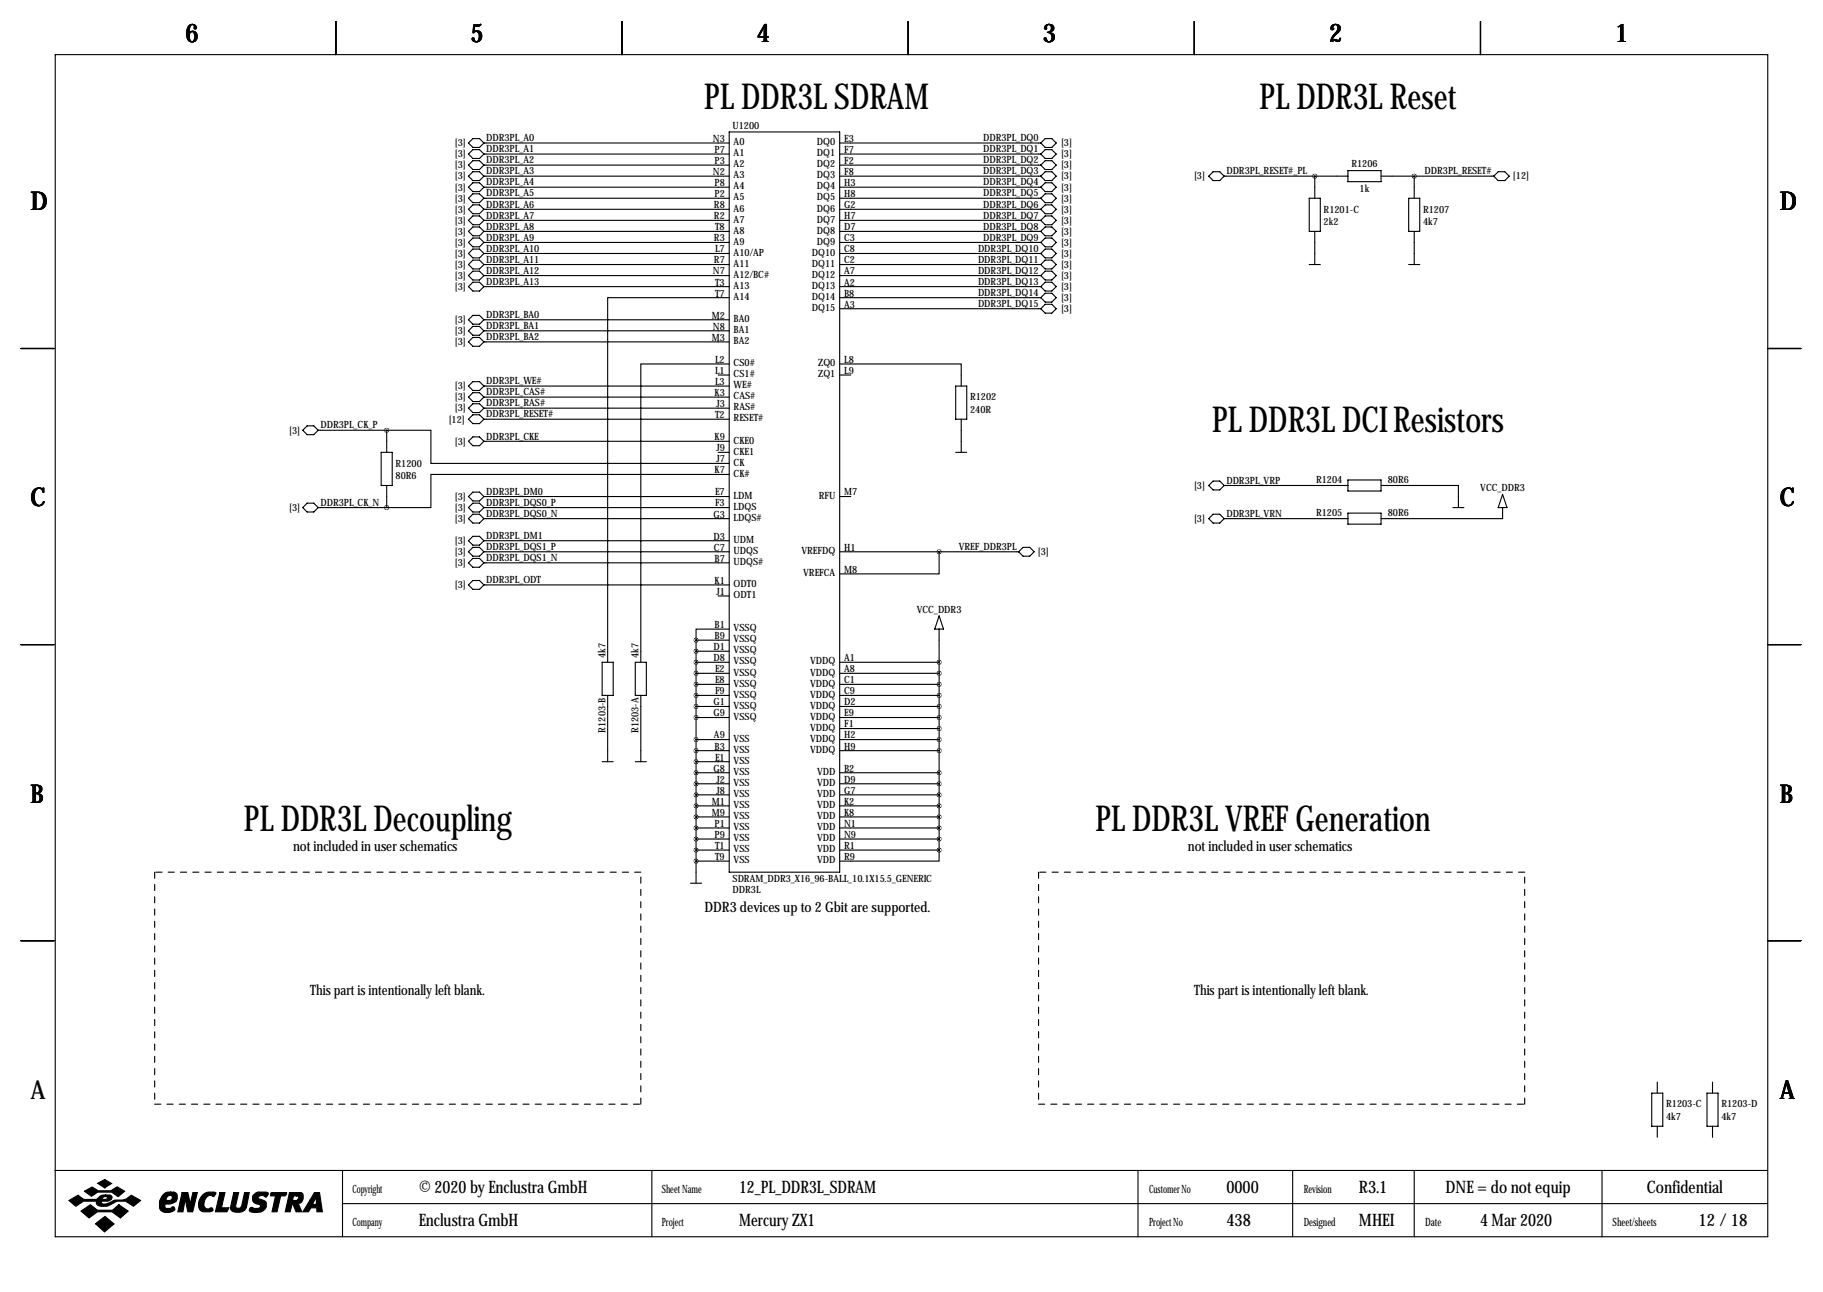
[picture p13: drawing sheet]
<svg xmlns="http://www.w3.org/2000/svg" width="419mm" height="297mm" viewBox="0 0 419 297" stroke-linecap="round" stroke-linejoin="round" font-family="sans-serif">
<defs><g id="words">
<g font-size="8.2">
<text x="161.9" y="25.2">PL DDR3L SDRAM</text>
<text x="289.6" y="25.2">PL DDR3L Reset</text>
<text x="278.6" y="99.3">PL DDR3L DCI Resistors</text>
<text x="56.1" y="191">PL DDR3L Decoupling</text>
<text x="251.8" y="191">PL DDR3L VREF Generation</text>
</g>
<g font-size="5.9">
<text x="42.7" y="9.8">6</text>
<text x="108.2" y="9.8">5</text>
<text x="174" y="9.8">4</text>
<text x="239.8" y="9.8">3</text>
<text x="305.6" y="9.8">2</text>
<text x="371.3" y="9.8">1</text>
<text x="7" y="48.4">D</text>
<text x="409.2" y="48.4">D</text>
<text x="7" y="116.4">C</text>
<text x="409.2" y="116.4">C</text>
<text x="7" y="184.5">B</text>
<text x="409.2" y="184.5">B</text>
<text x="7" y="252.6">A</text>
<text x="409.2" y="252.6">A</text>
</g>
<g font-size="4">
<text x="96.3" y="274.2">© 2020 by Enclustra GmbH</text>
<text x="169.9" y="274.2">12_PL_DDR3L_SDRAM</text>
<text x="281.9" y="274.2">0000</text>
<text x="312.4" y="274.2">R3.1</text>
<text x="332.3" y="274.2">DNE = do not equip</text>
<text x="378.6" y="274.2">Confidential</text>
<text x="96.3" y="281.8">Enclustra GmbH</text>
<text x="169.9" y="281.8">Mercury ZX1</text>
<text x="281.9" y="281.8">438</text>
<text x="312.4" y="281.8">MHEI</text>
<text x="340.3" y="281.8">4 Mar 2020</text>
<text x="390.5" y="281.8">12/18</text>
</g>
<g font-size="3.3">
<text x="67.4" y="195.6">not included in user schematics</text>
<text x="273.1" y="195.6">not included in user schematics</text>
<text x="162" y="209.6">DDR3 devices up to 2 Gbit are supported.</text>
<text x="71.3" y="228.7">This part is intentionally left blank.</text>
<text x="274.5" y="228.7">This part is intentionally left blank.</text>
</g>
<g font-size="2.6">
<text x="81" y="274.2">Copyright</text>
<text x="152.1" y="274.2">Sheet Name</text>
<text x="264.2" y="274.2">Customer No</text>
<text x="299.7" y="274.2">Revision</text>
<text x="81" y="281.8">Company</text>
<text x="152.1" y="281.8">Project</text>
<text x="264.2" y="281.8">Project No</text>
<text x="299.7" y="281.8">Designed</text>
<text x="327.7" y="281.8">Date</text>
<text x="370.7" y="281.8">Sheet/sheets</text>
</g>
<g font-size="2.3">
<text x="168.4" y="29.6">U1200</text>
<text x="104.6" y="33.6">[3]</text>
<text x="111.8" y="32.5">DDR3PL_A0</text>
<text x="111.8" y="35">DDR3PL_A1</text>
<text x="163.9" y="32.6">N3</text>
<text x="164.3" y="35.2">P7</text>
<text x="168.7" y="33.4">A0</text>
<text x="168.7" y="35.9">A1</text>
<text x="187.8" y="33.4">DQ0</text>
<text x="187.8" y="35.9">DQ1</text>
<text x="194.1" y="32.6">E3</text>
<text x="194.1" y="35.2">F7</text>
<text x="226" y="32.5">DDR3PL_DQ0</text>
<text x="226" y="35">DDR3PL_DQ1</text>
<text x="243.9" y="33.6">[3]</text>
<text x="104.6" y="36.2">[3]</text>
<text x="104.6" y="38.7">[3]</text>
<text x="104.6" y="41.3">[3]</text>
<text x="111.8" y="37.6">DDR3PL_A2</text>
<text x="111.8" y="40.1">DDR3PL_A3</text>
<text x="163.9" y="40.2">N2</text>
<text x="164.3" y="37.7">P3</text>
<text x="168.7" y="38.5">A2</text>
<text x="168.7" y="41">A3</text>
<text x="187.8" y="38.5">DQ2</text>
<text x="187.8" y="41">DQ3</text>
<text x="194.1" y="37.7">F2</text>
<text x="194.1" y="40.2">F8</text>
<text x="226" y="37.6">DDR3PL_DQ2</text>
<text x="226" y="40.1">DDR3PL_DQ3</text>
<text x="243.9" y="36.2">[3]</text>
<text x="243.9" y="38.7">[3]</text>
<text x="243.9" y="41.3">[3]</text>
<text x="274.5" y="41.3">[3]</text>
<text x="281.9" y="40.1">DDR3PL_RESET#_PL</text>
<text x="310.7" y="38.5">R1206</text>
<text x="327.5" y="40.1">DDR3PL_RESET#</text>
<text x="347.8" y="41.3">[12]</text>
<text x="104.6" y="43.8">[3]</text>
<text x="104.6" y="46.3">[3]</text>
<text x="111.8" y="42.6">DDR3PL_A4</text>
<text x="111.8" y="45.2">DDR3PL_A5</text>
<text x="111.8" y="47.7">DDR3PL_A6</text>
<text x="164.1" y="47.9">R8</text>
<text x="164.3" y="42.8">P8</text>
<text x="164.3" y="45.3">P2</text>
<text x="168.7" y="43.6">A4</text>
<text x="168.7" y="46.1">A5</text>
<text x="187.8" y="43.6">DQ4</text>
<text x="187.8" y="46.1">DQ5</text>
<text x="194.1" y="42.8">H3</text>
<text x="194.1" y="45.3">H8</text>
<text x="194.1" y="47.9">G2</text>
<text x="226" y="42.6">DDR3PL_DQ4</text>
<text x="226" y="45.2">DDR3PL_DQ5</text>
<text x="226" y="47.7">DDR3PL_DQ6</text>
<text x="243.9" y="43.8">[3]</text>
<text x="243.9" y="46.3">[3]</text>
<text x="312.6" y="44.1">1k</text>
<text x="104.6" y="48.9">[3]</text>
<text x="104.6" y="51.4">[3]</text>
<text x="104.6" y="54">[3]</text>
<text x="111.8" y="50.3">DDR3PL_A7</text>
<text x="111.8" y="52.8">DDR3PL_A8</text>
<text x="164.1" y="50.4">R2</text>
<text x="164.4" y="52.9">T8</text>
<text x="168.7" y="48.6">A6</text>
<text x="168.7" y="51.2">A7</text>
<text x="168.7" y="53.7">A8</text>
<text x="187.8" y="48.6">DQ6</text>
<text x="187.8" y="51.2">DQ7</text>
<text x="187.8" y="53.7">DQ8</text>
<text x="194.1" y="50.4">H7</text>
<text x="194.1" y="52.9">D7</text>
<text x="226" y="50.3">DDR3PL_DQ7</text>
<text x="226" y="52.8">DDR3PL_DQ8</text>
<text x="243.9" y="48.9">[3]</text>
<text x="243.9" y="51.4">[3]</text>
<text x="243.9" y="54">[3]</text>
<text x="304.3" y="48.9">R1201-C</text>
<text x="304.3" y="51.7">2k2</text>
<text x="327.2" y="48.9">R1207</text>
<text x="327.2" y="51.7">4k7</text>
<text x="104.6" y="56.5">[3]</text>
<text x="104.6" y="59">[3]</text>
<text x="111.8" y="55.3">DDR3PL_A9</text>
<text x="111.8" y="57.9">DDR3PL_A10</text>
<text x="164.1" y="55.5">R3</text>
<text x="164.4" y="58">L7</text>
<text x="168.7" y="56.3">A9</text>
<text x="168.7" y="58.8">A10/AP</text>
<text x="186.6" y="58.8">DQ10</text>
<text x="187.8" y="56.3">DQ9</text>
<text x="194.1" y="55.5">C3</text>
<text x="194.1" y="58">C8</text>
<text x="224.8" y="57.9">DDR3PL_DQ10</text>
<text x="226" y="55.3">DDR3PL_DQ9</text>
<text x="243.9" y="56.5">[3]</text>
<text x="243.9" y="59">[3]</text>
<text x="104.6" y="61.6">[3]</text>
<text x="104.6" y="64.1">[3]</text>
<text x="111.8" y="60.4">DDR3PL_A11</text>
<text x="111.8" y="63">DDR3PL_A12</text>
<text x="111.8" y="65.5">DDR3PL_A13</text>
<text x="163.9" y="63.1">N7</text>
<text x="164.1" y="60.6">R7</text>
<text x="164.4" y="65.6">T3</text>
<text x="168.7" y="61.3">A11</text>
<text x="168.7" y="63.9">A12/BC#</text>
<text x="186.6" y="61.3">DQ11</text>
<text x="186.6" y="63.9">DQ12</text>
<text x="194.1" y="60.6">C2</text>
<text x="194.1" y="63.1">A7</text>
<text x="194.1" y="65.6">A2</text>
<text x="224.8" y="60.4">DDR3PL_DQ11</text>
<text x="224.8" y="63">DDR3PL_DQ12</text>
<text x="224.8" y="65.5">DDR3PL_DQ13</text>
<text x="243.9" y="61.6">[3]</text>
<text x="243.9" y="64.1">[3]</text>
<text x="104.6" y="66.7">[3]</text>
<text x="164.4" y="68.2">T7</text>
<text x="168.7" y="66.4">A13</text>
<text x="168.7" y="69">A14</text>
<text x="186.6" y="66.4">DQ13</text>
<text x="186.6" y="69">DQ14</text>
<text x="186.6" y="71.5">DQ15</text>
<text x="194.1" y="68.2">B8</text>
<text x="194.1" y="70.7">A3</text>
<text x="224.8" y="68">DDR3PL_DQ14</text>
<text x="224.8" y="70.6">DDR3PL_DQ15</text>
<text x="243.9" y="66.7">[3]</text>
<text x="243.9" y="69.2">[3]</text>
<text x="243.9" y="71.7">[3]</text>
<text x="104.6" y="74.3">[3]</text>
<text x="104.6" y="76.8">[3]</text>
<text x="111.8" y="73.1">DDR3PL_BA0</text>
<text x="111.8" y="75.7">DDR3PL_BA1</text>
<text x="163.6" y="73.3">M2</text>
<text x="163.9" y="75.8">N8</text>
<text x="168.7" y="74">BA0</text>
<text x="168.7" y="76.6">BA1</text>
<text x="104.6" y="79.4">[3]</text>
<text x="111.8" y="78.2">DDR3PL_BA2</text>
<text x="163.6" y="78.3">M3</text>
<text x="164.4" y="83.4">L2</text>
<text x="168.7" y="79.1">BA2</text>
<text x="194.1" y="83.4">L8</text>
<text x="104.6" y="89.5">[3]</text>
<text x="111.8" y="88.4">DDR3PL_WE#</text>
<text x="164.4" y="88.5">L3</text>
<text x="164.4" y="86">L1</text>
<text x="168.7" y="84.2">CS0#</text>
<text x="168.7" y="89.3">WE#</text>
<text x="168.7" y="86.7">CS1#</text>
<text x="188.1" y="84.2">ZQ0</text>
<text x="188.1" y="86.7">ZQ1</text>
<text x="194.1" y="86">L9</text>
<text x="104.6" y="92.1">[3]</text>
<text x="104.6" y="94.6">[3]</text>
<text x="111.8" y="96">DDR3PL_RESET#</text>
<text x="111.8" y="90.9">DDR3PL_CAS#</text>
<text x="111.8" y="93.4">DDR3PL_RAS#</text>
<text x="164.3" y="91">K3</text>
<text x="164.7" y="93.6">J3</text>
<text x="168.7" y="91.8">CAS#</text>
<text x="168.7" y="94.4">RAS#</text>
<text x="223" y="92.1">R1202</text>
<text x="223" y="94.9">240R</text>
<text x="66.5" y="99.7">[3]</text>
<text x="73.7" y="98.5">DDR3PL_CK_P</text>
<text x="103.2" y="97.1">[12]</text>
<text x="111.8" y="101.1">DDR3PL_CKE</text>
<text x="164.3" y="101.2">K9</text>
<text x="164.4" y="96.1">T2</text>
<text x="168.7" y="96.9">RESET#</text>
<text x="168.7" y="102">CKE0</text>
<text x="90.9" y="107.3">R1200</text>
<text x="104.6" y="102.2">[3]</text>
<text x="164.7" y="106.3">J7</text>
<text x="164.7" y="103.7">J9</text>
<text x="168.7" y="107.1">CK</text>
<text x="168.7" y="104.5">CKE1</text>
<text x="90.9" y="110.1">80R6</text>
<text x="111.8" y="113.8">DDR3PL_DM0</text>
<text x="164.3" y="108.8">K7</text>
<text x="164.4" y="113.9">E7</text>
<text x="168.7" y="109.6">CK#</text>
<text x="194.1" y="113.9">M7</text>
<text x="274.5" y="112.4">[3]</text>
<text x="281.9" y="111.2">DDR3PL_VRP</text>
<text x="302.6" y="111.1">R1204</text>
<text x="319" y="111.1">80R6</text>
<text x="340.3" y="112.9">VCC_DDR3</text>
<text x="66.5" y="117.5">[3]</text>
<text x="73.7" y="116.3">DDR3PL_CK_N</text>
<text x="104.6" y="114.9">[3]</text>
<text x="104.6" y="117.5">[3]</text>
<text x="111.8" y="116.3">DDR3PL_DQS0_P</text>
<text x="111.8" y="118.8">DDR3PL_DQS0_N</text>
<text x="164" y="119">G3</text>
<text x="164.4" y="116.4">F3</text>
<text x="168.7" y="114.7">LDM</text>
<text x="168.7" y="117.2">LDQS</text>
<text x="168.7" y="119.8">LDQS#</text>
<text x="188.2" y="114.7">RFU</text>
<text x="281.9" y="118.8">DDR3PL_VRN</text>
<text x="302.6" y="118.7">R1205</text>
<text x="319" y="118.7">80R6</text>
<text x="104.6" y="120">[3]</text>
<text x="104.6" y="125.1">[3]</text>
<text x="111.8" y="123.9">DDR3PL_DM1</text>
<text x="164" y="124.1">D3</text>
<text x="168.7" y="124.8">UDM</text>
<text x="274.5" y="120">[3]</text>
<text x="104.6" y="127.6">[3]</text>
<text x="104.6" y="130.2">[3]</text>
<text x="111.8" y="126.5">DDR3PL_DQS1_P</text>
<text x="111.8" y="129">DDR3PL_DQS1_N</text>
<text x="164.1" y="126.6">C7</text>
<text x="164.3" y="129.1">B7</text>
<text x="168.7" y="127.4">UDQS</text>
<text x="168.7" y="129.9">UDQS#</text>
<text x="184.3" y="127.4">VREFDQ</text>
<text x="194.1" y="126.6">H1</text>
<text x="194.1" y="131.7">M8</text>
<text x="220.4" y="126.5">VREF_DDR3PL</text>
<text x="238.6" y="127.6">[3]</text>
<text x="104.6" y="135.2">[3]</text>
<text x="111.8" y="134.1">DDR3PL_ODT</text>
<text x="164.3" y="134.2">K1</text>
<text x="164.7" y="136.8">J1</text>
<text x="168.7" y="135">ODT0</text>
<text x="168.7" y="137.5">ODT1</text>
<text x="184.7" y="132.5">VREFCA</text>
<text x="210.8" y="140.8">VCC_DDR3</text>
<text x="164" y="149.5">D1</text>
<text x="164.3" y="144.4">B1</text>
<text x="164.3" y="146.9">B9</text>
<text x="168.7" y="145.2">VSSQ</text>
<text x="168.7" y="147.7">VSSQ</text>
<text x="139.2" y="151.2" transform="rotate(-90 139.2 151.2)">4k7</text>
<text x="146.8" y="151.2" transform="rotate(-90 146.8 151.2)">4k7</text>
<text x="164" y="152">D8</text>
<text x="164.4" y="154.5">E2</text>
<text x="168.7" y="150.2">VSSQ</text>
<text x="168.7" y="152.8">VSSQ</text>
<text x="168.7" y="155.3">VSSQ</text>
<text x="186.2" y="152.8">VDDQ</text>
<text x="186.2" y="155.3">VDDQ</text>
<text x="194.1" y="152">A1</text>
<text x="194.1" y="154.5">A8</text>
<text x="164.4" y="157.1">E8</text>
<text x="164.4" y="159.6">F9</text>
<text x="168.7" y="157.9">VSSQ</text>
<text x="168.7" y="160.4">VSSQ</text>
<text x="186.2" y="157.9">VDDQ</text>
<text x="186.2" y="160.4">VDDQ</text>
<text x="194.1" y="157.1">C1</text>
<text x="194.1" y="159.6">C9</text>
<text x="164" y="162.2">G1</text>
<text x="164" y="164.7">G9</text>
<text x="168.7" y="162.9">VSSQ</text>
<text x="168.7" y="165.5">VSSQ</text>
<text x="186.2" y="162.9">VDDQ</text>
<text x="186.2" y="165.5">VDDQ</text>
<text x="194.1" y="162.2">D2</text>
<text x="194.1" y="164.7">E9</text>
<text x="194.1" y="167.2">F1</text>
<text x="139.2" y="168.4" transform="rotate(-90 139.2 168.4)">R1203-B</text>
<text x="146.8" y="168.5" transform="rotate(-90 146.8 168.5)">R1203-A</text>
<text x="164.1" y="169.8">A9</text>
<text x="164.3" y="172.3">B3</text>
<text x="168.7" y="170.6">VSS</text>
<text x="168.7" y="173.1">VSS</text>
<text x="186.2" y="168">VDDQ</text>
<text x="186.2" y="170.6">VDDQ</text>
<text x="186.2" y="173.1">VDDQ</text>
<text x="194.1" y="169.8">H2</text>
<text x="194.1" y="172.3">H9</text>
<text x="164" y="177.4">G8</text>
<text x="164.4" y="174.9">E1</text>
<text x="164.7" y="179.9">J2</text>
<text x="168.7" y="175.6">VSS</text>
<text x="168.7" y="178.2">VSS</text>
<text x="187.9" y="178.2">VDD</text>
<text x="194.1" y="177.4">B2</text>
<text x="194.1" y="179.9">D9</text>
<text x="163.6" y="185">M1</text>
<text x="164.7" y="182.5">J8</text>
<text x="168.7" y="180.7">VSS</text>
<text x="168.7" y="183.3">VSS</text>
<text x="168.7" y="185.8">VSS</text>
<text x="187.9" y="180.7">VDD</text>
<text x="187.9" y="183.3">VDD</text>
<text x="187.9" y="185.8">VDD</text>
<text x="194.1" y="182.5">G7</text>
<text x="194.1" y="185">K2</text>
<text x="163.6" y="187.6">M9</text>
<text x="164.3" y="190.1">P1</text>
<text x="168.7" y="188.3">VSS</text>
<text x="168.7" y="190.9">VSS</text>
<text x="187.9" y="188.3">VDD</text>
<text x="187.9" y="190.9">VDD</text>
<text x="194.1" y="187.6">K8</text>
<text x="194.1" y="190.1">N1</text>
<text x="164.3" y="192.6">P9</text>
<text x="164.4" y="195.2">T1</text>
<text x="164.4" y="197.7">T9</text>
<text x="168.7" y="193.4">VSS</text>
<text x="168.7" y="196">VSS</text>
<text x="187.9" y="193.4">VDD</text>
<text x="187.9" y="196">VDD</text>
<text x="194.1" y="192.6">N9</text>
<text x="194.1" y="195.2">R1</text>
<text x="194.1" y="197.7">R9</text>
<text x="168.4" y="202.8">SDRAM_DDR3_X16_96-BALL_10.1X15.5_GENERIC</text>
<text x="168.7" y="198.5">VSS</text>
<text x="187.9" y="198.5">VDD</text>
<text x="168.4" y="205.4">DDR3L</text>
<text x="383" y="254.6">R1203-C</text>
<text x="383" y="257.4">4k7</text>
<text x="395.7" y="254.6">R1203-D</text>
<text x="395.7" y="257.4">4k7</text>
</g>
</g></defs>
<g fill="none" stroke="#000" stroke-width=".25">
<path d="M12.7 12.6h393.7v271.7h-393.7zM77.2 4.9v7.7M143 4.9v7.7M208.8 4.9v7.7M274.6 4.9v7.7M340.4 4.9v7.7M107.7 32.9l1-1h1.5l1.1 1-1.1 1h-1.5zM107.7 35.4l1-1h1.5l1.1 1-1.1 1h-1.5zM107.7 38l1-1.1h1.5l1.1 1.1-1.1 1h-1.5zM111.3 32.9h56.3M111.3 35.4h56.3M111.3 38h56.3"/>
<path d="M167.6 30.3h25.4v170.2h-25.4zM193 32.9h46.3M193 35.4h46.3M193 38h46.3M239.3 32.9l1-1h1.5l1 1-1 1h-1.5zM239.3 35.4l1-1h1.5l1 1-1 1h-1.5zM239.3 38l1-1.1h1.5l1 1.1-1 1h-1.5zM309.9 39.2h7.6v2.6h-7.6zM107.7 40.5l1-1h1.5l1.1 1-1.1 1h-1.5zM107.7 43l1-1h1.5l1.1 1-1.1 1.1h-1.5zM107.7 45.6l1-1h1.5l1.1 1-1.1 1h-1.5zM107.7 48.1l1-1h1.5l1.1 1-1.1 1h-1.5z"/>
<path d="M107.7 50.7l1-1.1h1.5l1.1 1.1-1.1 1h-1.5zM107.7 53.2l1-1h1.5l1.1 1-1.1 1h-1.5zM107.7 55.7l1-1h1.5l1.1 1-1.1 1.1h-1.5zM107.7 58.3l1-1h1.5l1.1 1-1.1 1h-1.5zM111.3 40.5h56.3M111.3 43h56.3M111.3 45.6h56.3M111.3 48.1h56.3M111.3 50.7h56.3M111.3 53.2h56.3M111.3 55.7h56.3M111.3 58.3h56.3"/>
<path d="M193 40.5h46.3M193 43h46.3M193 45.6h46.3M193 48.1h46.3M193 50.7h46.3M193 53.2h46.3M193 55.7h46.3M193 58.3h46.3M239.3 40.5l1-1h1.5l1 1-1 1h-1.5zM239.3 43l1-1h1.5l1 1-1 1.1h-1.5zM239.3 45.6l1-1h1.5l1 1-1 1h-1.5zM239.3 48.1l1-1h1.5l1 1-1 1h-1.5z"/>
<path d="M239.3 50.7l1-1.1h1.5l1 1.1-1 1h-1.5zM239.3 53.2l1-1h1.5l1 1-1 1h-1.5zM239.3 55.7l1-1h1.5l1 1-1 1.1h-1.5zM239.3 58.3l1-1h1.5l1 1-1 1h-1.5zM277.9 40.5l1-1h1.5l1 1-1 1h-1.5zM281.4 40.5h28.5M301 45.6h2.5v7.6h-2.5zM302.3 40.5v5.1M302.3 53.2v7.6M317.5 40.5h25.9M323.8 45.6h2.6v7.6h-2.6zM325.1 40.5v5.1"/>
<path d="M325.1 53.2v7.6M343.4 40.5l1-1h1.5l1.1 1-1.1 1h-1.5zM107.7 60.8l1-1h1.5l1.1 1-1.1 1h-1.5zM107.7 78.6l1-1h1.5l1.1 1-1.1 1h-1.5zM107.7 63.4l1-1.1h1.5l1.1 1.1-1.1 1h-1.5zM107.7 65.9l1-1h1.5l1.1 1-1.1 1h-1.5zM107.7 73.5l1-1h1.5l1.1 1-1.1 1h-1.5zM107.7 76.1l1-1.1h1.5l1.1 1.1-1.1 1h-1.5zM111.3 60.8h56.3M111.3 63.4h56.3M111.3 65.9h56.3M111.3 73.5h56.3"/>
<path d="M111.3 76.1h56.3M111.3 78.6h56.3M167.6 68.4h-27.9v83.9M193 60.8h46.3M193 63.4h46.3M193 65.9h46.3M193 68.4h46.3M193 71h46.3M239.3 60.8l1-1h1.5l1 1-1 1h-1.5zM239.3 63.4l1-1.1h1.5l1 1.1-1 1h-1.5zM239.3 65.9l1-1h1.5l1 1-1 1h-1.5zM240.3 67.4h1.5l1 1-1 1.1h-1.5l-1-1.1z"/>
<path d="M240.3 70h1.5l1 1-1 1h-1.5l-1-1zM301 60.8h2.5M323.8 60.8h2.6M4.8 80.1h7.6M69.6 98.9l1-1h1.5l1.1 1-1.1 1h-1.5zM73.2 98.9h15.7M88.9 98.9h10.2v7.6h68.5M88.9 98.9v5.1M107.7 96.4l1-1h1.5l1.1 1-1.1 1h-1.5zM107.7 88.8l1-1.1h1.5l1.1 1.1-1.1 1h-1.5zM107.7 91.3l1-1h1.5l1.1 1-1.1 1h-1.5zM107.7 93.8l1-1h1.5l1.1 1-1.1 1.1h-1.5z"/>
<path d="M111.3 96.4h56.3M111.3 88.8h56.3M111.3 91.3h56.3M111.3 93.8h56.3M165.1 86.2h2.5M167.6 83.7h-20.3v68.6M193 83.7h28v5.1M193 86.2h2.6M219.7 88.8h2.5v7.6h-2.5zM221 96.4v7.6M406.4 80.1h7.6M69.6 116.7l1-1h1.5l1.1 1-1.1 1h-1.5z"/>
<path d="M73.2 116.7h15.7M87.6 104h2.6v7.6h-2.6zM88.9 111.6v5.1M107.7 116.7l1-1h1.5l1.1 1-1.1 1h-1.5zM107.7 101.5l1-1.1h1.5l1.1 1.1-1.1 1h-1.5zM107.7 114.2l1-1.1h1.5l1.1 1.1-1.1 1h-1.5zM107.7 119.2l1-1h1.5l1.1 1-1.1 1.1h-1.5zM111.3 101.5h56.3M111.3 114.2h56.3M111.3 116.7h56.3M111.3 119.2h56.3M165.1 104h2.5"/>
<path d="M167.6 109.1h-68.5v7.6h-10.2M193 114.2h2.6M219.7 104h2.5M277.9 119.2l1-1h1.5l1 1-1 1.1h-1.5zM277.9 111.6l1-1h1.5l1 1-1 1h-1.5zM281.4 111.6h28.5M281.4 119.2h28.5M309.9 110.3h7.6v2.6h-7.6zM309.9 118h7.6v2.5h-7.6zM317.5 111.6h17.8v5.1M334 116.7h2.5M345.4 113.7l1.1 3h-2.1z"/>
<path d="M345.4 116.7v2.5h-27.9M107.7 126.9l1-1.1h1.5l1.1 1.1-1.1 1h-1.5zM107.7 124.3l1-1h1.5l1.1 1-1.1 1h-1.5zM107.7 129.4l1-1h1.5l1.1 1-1.1 1h-1.5zM107.7 134.5l1-1h1.5l1.1 1-1.1 1h-1.5zM111.3 124.3h56.3M111.3 126.9h56.3M111.3 129.4h56.3M111.3 134.5h56.3M165.1 137h2.5M193 126.9h41.2M215.9 126.9v5h-22.9"/>
<path d="M235.2 125.8h1.5l1 1.1-1 1h-1.5l-1-1zM4.8 148.2h7.6M138.4 152.3h2.6v7.6h-2.6zM139.7 159.9v15.2M146 152.3h2.6v7.6h-2.6zM147.3 159.9v15.2M160 147.2h7.6M160 149.7h7.6M160 152.3h7.6M160 154.8h7.6M160 157.3h7.6M160 159.9h7.6"/>
<path d="M160 147.2v55.9M167.6 144.6h-7.6v2.6M193 152.3h22.9M193 154.8h22.9M193 157.3h22.9M193 159.9h22.9M215.9 141.6l1 3h-2zM215.9 144.6v50.8M406.4 148.2h7.6M138.4 175.1h2.6M146 175.1h2.6M160 162.4h7.6"/>
<path d="M160 165h7.6M160 170h7.6M160 172.6h7.6M160 175.1h7.6M160 177.7h7.6M193 162.4h22.9M193 165h22.9M193 170h22.9M193 172.6h22.9M193 177.7h22.9M193 167.5h22.9M160 180.2h7.6"/>
<path d="M160 182.7h7.6M160 185.3h7.6M160 187.8h7.6M160 190.4h7.6M160 192.9h7.6M160 195.4h7.6M160 198h7.6M193 180.2h22.9M193 182.7h22.9M193 185.3h22.9M193 187.8h22.9M193 190.4h22.9"/>
<path d="M193 192.9h22.9M193 195.4h22.9M215.9 195.4v2.6h-22.9M4.8 216.3h7.6M158.7 203.1h2.6M406.4 216.3h7.6M379.7 251.3h2.6v7.6h-2.6zM381 248.8v2.5M381 258.9v2.6M392.4 251.3h2.6v7.6h-2.6zM393.7 248.8v2.5M393.7 258.9v2.6"/>
<path d="M12.6 269.1h393.7M78.7 269.1v15.2M78.7 276.7h327.6M149.9 269.1v15.2M261.6 269.1v15.2M297.2 269.1v15.2M325.1 269.1v15.2M368.3 269.1v15.2"/>
</g>
<g fill="#000" stroke="#000" stroke-width=".25">
<path d="M15.8 276l2.1-1.2 1.4 1h2.8l.3-.2a1.77 1.77 0 0 1 1.9-.9v.4l-.6 .2-.2 .5h.9l.3-.6-.4-.1v-.4h.9a.59 .59 0 0 1 .6 .7l-.2 .4-.8 .4h-1.4l-.1 .1 .1 .4a3.2 3.2 0 0 0 2.7-.7l.3-.1a4 4 0 0 0 3.8-1.1l2.1 1.2-1.6 1.3a4 4 0 0 0-5.5-.2 2.66 2.66 0 0 1-2.9-.2l-.1-.7h-3l-1.8 1.1zM19.4 273.9l1.8-1 1.4 .9h2.9l1.4-.9 1.8 1-1.5 1.2-1.5-1h-3.2l-1.5 .9zM22.5 272l1.6-.8 1.6 .9-1.6 1zM18.6 278.4l2.2-1.4 1.6 1.2h3.5l1.4-1.2 2.2 1.4-1.8 1.6-1.9-1.4h-3.4l-1.9 1.4zM37.4 274.7a1.75 1.75 0 0 1 1.8-.6v.7a.82 .82 0 0 0-.8 1.2h.6a.6 .6 0 0 0 .6-.5 .6 .6 0 0 0-.4-.7v-.7h.8l.5 .3a1.61 1.61 0 0 1 0 1.7 1.61 1.61 0 0 1-1.5 .7h-1v.9l.2 .1h.9l.7-.4 .4 .4a1.06 1.06 0 0 1-1.3 1 1.82 1.82 0 0 1-2.2-1.1 3.5 3.5 0 0 1 .7-3zM41.9 274.2h1.3l.5 2.6 .6-2.6h1.1l-1.1 4.4h-1.1l-.6-2.9-.5 2.9h-1.2zM46.7 274.6a2.78 2.78 0 0 1 2.9-.4l-.4 .9a1.32 1.32 0 0 0-2.1 .8l-.2 .8a.98 .98 0 0 0 1.1 1.2 .55 .55 0 0 1 .6-.2 .55 .55 0 0 1 .4 .6l-.7 .3-1.8-.1a1.79 1.79 0 0 1-.8-2.3zM50.5 274.2h1.2l-.8 3.5h1.7l-.4 .9h-2.7zM53.7 274.2h1.2l-.7 3.1a.73 .73 0 0 0 .7 .5 .73 .73 0 0 0 .7-.6l.6-3h1.1l-.7 3.4a2.28 2.28 0 0 1-3.6 .4v-.4zM58.3 274.7l.8-.6h2.1l.5 .2v.2l-.6 .7a.96 .96 0 0 0-1-.4 .96 .96 0 0 0-.8 .6l1.7 .8a1.71 1.71 0 0 1-.1 1.8 1.71 1.71 0 0 1-1.7 .8l-1.4-.2a.51 .51 0 0 1-.4-.7 .51 .51 0 0 1 .8-.2l1 .1a.52 .52 0 0 0 .6-.2 .52 .52 0 0 0-.2-.7 1.39 1.39 0 0 1-1.4-.6 1.39 1.39 0 0 1 .1-1.6zM62.2 274.4l.2-.2h3.5l-.1 .4-.3 .3h-1l-.8 3.7h-1.2l.8-3.7h-1.1zM66.5 274.2h1.7v.7h-.7l-.2 1.1h.9l.3-.3a.44 .44 0 0 0 .1-.5 .44 .44 0 0 0-.4-.3v-.7h1l.3 .2 .2 .3v.9a1.03 1.03 0 0 1-1.2 1l.9 2h-1.3l-.8-1.8h-.1l-.5 1.8h-1.1z"/>
<path d="M72.3 274.2h1.2l.6 4.4h-1.3v-.9h-1.3l-.6 .9h-1.3l1.7-2.7h1l-.4 .8 .2 .2h.4l.2-.2v-1.5l-.4 .7h-1zM21.9 281.3l2.2-1.6 2.1 1.7-2.2 1.8z"/>
</g>
<path d="M35.6 200.5v53.4M147.3 200.5h-111.7M238.8 200.5v53.4M350.5 200.5h-111.7M35.6 253.9h111.7M147.3 253.9v-53.4M238.8 253.9h111.7M350.5 253.9v-53.4" fill="none" stroke="#000" stroke-width=".25" stroke-dasharray="1.4 1.4"/>
<path d="M160 185.3a.05 .05 0 0 0 .1 0 .05 .05 0 0 0-.1 0zM160 182.7a.05 .05 0 0 0 .1 0 .05 .05 0 0 0-.1 0zM160 180.2a.05 .05 0 0 0 .1 0 .05 .05 0 0 0-.1 0zM160 177.7a.05 .05 0 0 0 .1 0 .05 .05 0 0 0-.1 0zM160 172.6a.05 .05 0 0 0 .1 0 .05 .05 0 0 0-.1 0zM160 165a.05 .05 0 0 0 .1 0 .05 .05 0 0 0-.1 0zM160 162.4a.05 .05 0 0 0 .1 0 .05 .05 0 0 0-.1 0zM160 159.9a.05 .05 0 0 0 .1 0 .05 .05 0 0 0-.1 0zM160 157.3a.05 .05 0 0 0 .1 0 .05 .05 0 0 0-.1 0zM160 154.8a.05 .05 0 0 0 .1 0 .05 .05 0 0 0-.1 0zM160 152.3a.05 .05 0 0 0 .1 0 .05 .05 0 0 0-.1 0zM160 149.7a.05 .05 0 0 0 .1 0 .05 .05 0 0 0-.1 0zM160 170a.05 .05 0 0 0 .1 0 .05 .05 0 0 0-.1 0zM160 175.1a.05 .05 0 0 0 .1 0 .05 .05 0 0 0-.1 0zM160 187.8a.05 .05 0 0 0 .1 0 .05 .05 0 0 0-.1 0zM160 195.4a.05 .05 0 0 0 .1 0 .05 .05 0 0 0-.1 0zM160 192.9a.05 .05 0 0 0 .1 0 .05 .05 0 0 0-.1 0zM160 190.4a.05 .05 0 0 0 .1 0 .05 .05 0 0 0-.1 0zM160 198a.05 .05 0 0 0 .1 0 .05 .05 0 0 0-.1 0zM160 147.2a.05 .05 0 0 0 .1 0 .05 .05 0 0 0-.1 0zM325.1 40.5a.05 .05 0 0 0 .1 0 .05 .05 0 0 0-.1 0zM302.2 40.5a.05 .05 0 0 0 .1 0 .05 .05 0 0 0-.1 0z" fill="#000" stroke="#000" stroke-width="1"/>
<use href="#words"/>
</svg>
